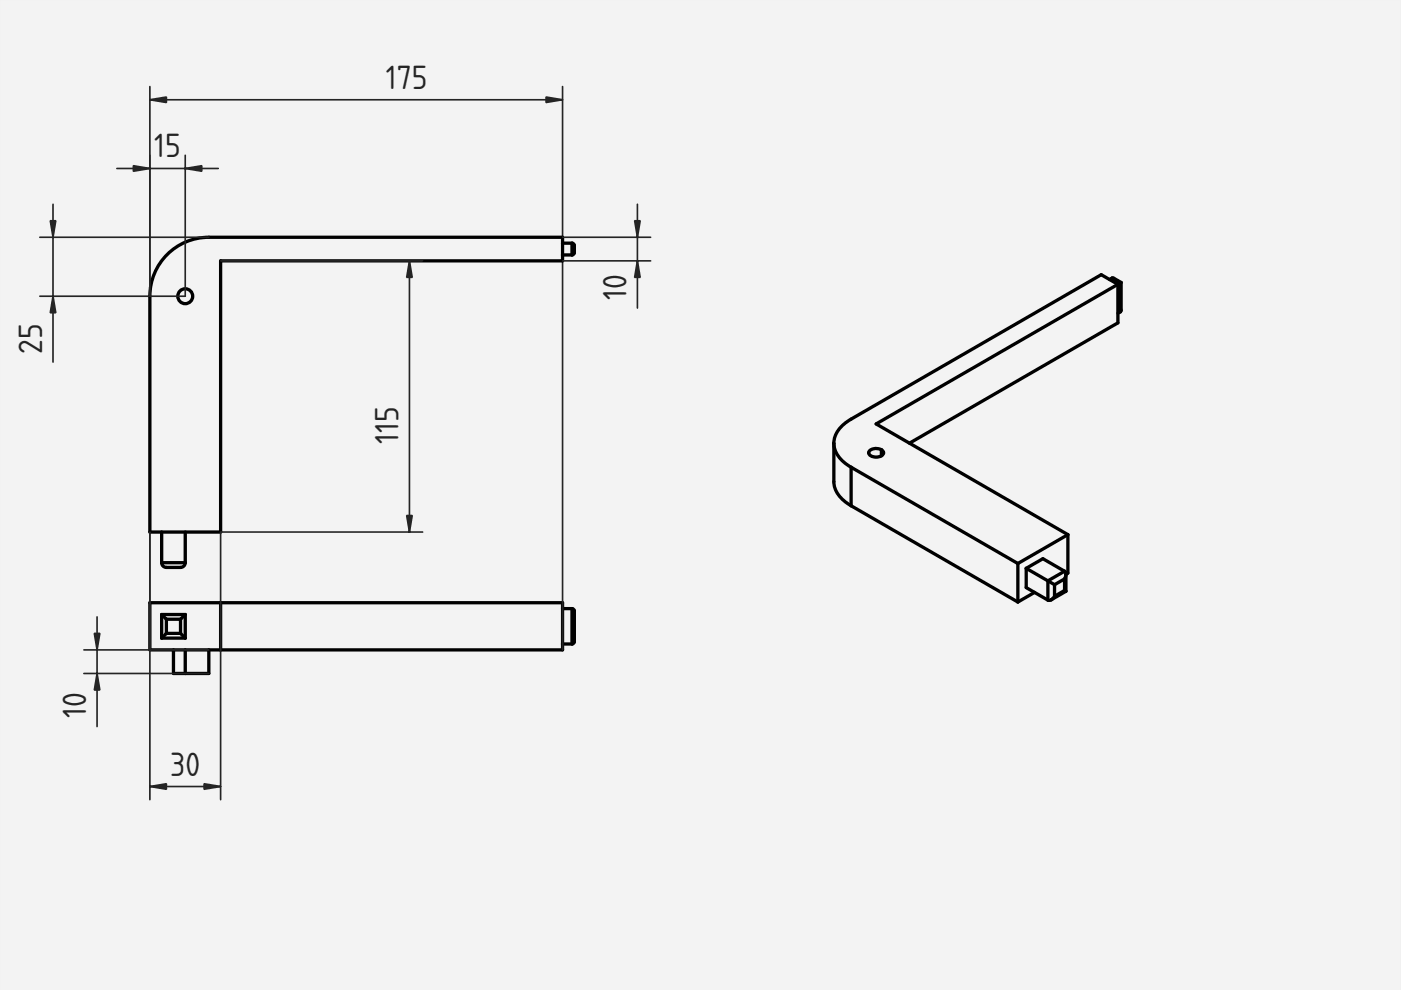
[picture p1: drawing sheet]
<svg xmlns="http://www.w3.org/2000/svg" width="297mm" height="210mm" viewBox="0 0 297 210" stroke-linecap="round" stroke-linejoin="round" font-family="sans-serif">
<defs><g id="words">
<g font-size="6.7" fill="#212529">
<text x="81.8" y="18.8">175</text>
<text x="32.7" y="33.4">15</text>
<text x="132.8" y="63.6" transform="rotate(-90 132.8 63.6)">10</text>
<text x="8.9" y="75.1" transform="rotate(-90 8.9 75.1)">25</text>
<text x="84.5" y="94.1" transform="rotate(-90 84.5 94.1)">115</text>
<text x="18.3" y="152.3" transform="rotate(-90 18.3 152.3)">10</text>
<text x="36.1" y="164.4">30</text>
</g>
</g></defs>
<path d="M0 0h297v210h-297z" fill-rule="evenodd" fill="#f1f3f5"/>
<path d="M0 0h297v210h-297zM0 0v210h297v-210z" fill="#000"/>
<g fill="#f1f3f5">
<path d="M31.8 127.8h87.5v1.2h2l.4 .3 .1 6.7-.1 .3-.4 .2h-2v1.3h-75v5h-7.5v-5h-5z" fill-rule="evenodd"/>
<path d="M46.8 127.8h72.5v10h-72.5z" fill-rule="evenodd"/>
<path d="M31.8 127.8h15v10h-15z" fill-rule="evenodd"/>
<path d="M34.3 130.3h5v5h-5z" fill-rule="evenodd"/>
<path d="M39.3 137.8h5v5h-5z" fill-rule="evenodd"/>
<path d="M119.3 129h2v7.5h-2z" fill-rule="evenodd"/>
<path d="M36.8 137.8h2.5v5h-2.5z" fill-rule="evenodd"/>
<path d="M35.3 131.3h3v3h-3z" fill-rule="evenodd"/>
<path d="M34.3 130.3h5l-1 1h-3z" fill-rule="evenodd"/>
<path d="M38.3 131.3l1-1v5l-1-1z" fill-rule="evenodd"/>
<path d="M35.3 134.3h3l1 1h-5z" fill-rule="evenodd"/>
<path d="M34.3 130.3l1 1v3l-1 1z" fill-rule="evenodd"/>
<path d="M121.3 129l.2 .1 .3 .4v6.5l-.1 .3-.4 .2z" fill-rule="evenodd"/>
</g>
<g fill="none" stroke="#000" stroke-width=".7">
<path d="M31.8 127.8h87.5v10h-87.5zM34.3 130.3h5M34.3 130.3l1 1M34.3 130.3v5M34.3 135.3h5M35.3 134.3l-1 1M35.3 131.3h3M35.3 131.3v3M35.3 134.3h3M36.8 137.8v5h7.5v-5M38.3 134.3l1 1M38.3 131.3v3"/>
<path d="M39.3 130.3v5M39.3 137.8v5M39.3 130.3l-1 1M46.8 127.8v10M119.3 129h2M119.3 136.5h2M121.3 129l.4 .3 .1 .2v6.5l-.1 .3-.4 .2M121.3 129v7.5"/>
</g>
<path d="M31.8 18.4v119.4M119.3 18.4v119.4M31.8 21.2h87.5M17.8 137.8h26.5M20.6 130.8v23.2M17.8 142.8h26.5" fill="none" stroke="#212529" stroke-width=".35"/>
<g fill="#212529" stroke="#212529" stroke-width=".35">
<path d="M20 134.3h1.2l-.6 3.5z"/>
<path d="M20.6 142.8l.6 3.5h-1.2z"/>
<path d="M115.8 20.6l3.5 .6-3.5 .5z"/>
<path d="M31.8 21.2l3.5-.6v1.1z"/>
</g>
<g fill="#f1f3f5">
<path d="M35.4 54a12.5 12.5 0 0 1 8.9-3.7h75v1.3h2l.4 .2 .1 1.8-.3 .4-.2 .1h-2v1.2h-72.5v57.5h-7.5v6.5a1 1 0 0 1-1 1h-3a1 1 0 0 1-1-1v-6.5h-2.5v-50a12.5 12.5 0 0 1 3.6-8.8z" fill-rule="evenodd"/>
<path d="M35.4 54a12.5 12.5 0 0 1 8.9-3.7h75v5h-72.5v57.5h-15v-50a12.5 12.5 0 0 1 3.6-8.8z" fill-rule="evenodd"/>
<path d="M34.3 112.8h5v6.5h-5z" fill-rule="evenodd"/>
<path d="M119.3 51.6h2v2.5h-2z" fill-rule="evenodd"/>
<path d="M34.3 119.3h5a1 1 0 0 1-1 1h-3a1 1 0 0 1-1-1z" fill-rule="evenodd"/>
<path d="M121.3 51.6h.2l.3 .5v1.5l-.3 .4-.2 .1z" fill-rule="evenodd"/>
<circle cx="39.3" cy="62.8" r="1.58"/>
</g>
<g fill="none" stroke="#000" stroke-width=".7">
<path d="M35.4 54a12.5 12.5 0 0 1 8.9-3.7h75v5h-72.5v57.5h-15v-50a12.5 12.5 0 0 1 3.6-8.8zM119.3 51.6h2M119.3 54.1h2M121.3 51.6h.2l.3 .5v1.5l-.3 .4-.2 .1M121.3 51.6v2.5M34.3 119.3a1 1 0 0 0 1 1h3a1 1 0 0 0 1-1M34.3 112.8v6.5M34.3 119.3h5M39.3 112.8v6.5"/>
<circle cx="39.3" cy="62.8" r="1.58"/>
</g>
<g fill="none" stroke="#212529" stroke-width=".35">
<path d="M24.8 35.7h21.5M31.8 32.9v29.9M39.3 32.9v29.9h-30.9M8.4 50.3h35.9M11.2 43.3v33.5M46.8 55.3h42.8M86.8 55.3v57.5M119.3 55.3h18.6M119.3 50.3h18.6M135.1 43.3v22M31.8 112.8v56.8M89.6 112.8h-42.8v56.8"/>
<path d="M31.8 166.8h15"/>
</g>
<g fill="#212529" stroke="#212529" stroke-width=".35">
<path d="M86.8 55.3l.6 3.5h-1.2z"/>
<path d="M86.2 109.3h1.2l-.6 3.5z"/>
<path d="M134.6 46.8h1.1l-.6 3.5z"/>
<path d="M135.1 55.3l.6 3.5h-1.1z"/>
<path d="M43.3 166.2l3.5 .6-3.5 .5z"/>
<path d="M31.8 166.8l3.5-.6v1.1z"/>
<path d="M39.3 35.7l3.5-.6v1.2z"/>
<path d="M28.3 35.1l3.5 .6-3.5 .6z"/>
<path d="M11.2 62.8l.6 3.5h-1.1z"/>
<path d="M10.7 46.8h1.1l-.6 3.5z"/>
</g>
<g fill="#f1f3f5">
<path d="M178.3 90.6l2.2-1.7 53-30.7 1.8 1.1 .7-.4 1.7 1v5.9l-.2 .3-.5 .3v2.1l-44.2 25.5 33.6 19.4v8.1l-.4 .3v3.6l-3.6 1.9-3.1-1.7-3.5 2-35.3-20.4a6.3 6.3 0 0 1-3.7-5.1v-8.1a4.9 4.9 0 0 1 1.5-3.4z" fill-rule="evenodd"/>
<path d="M178.3 90.6l2.2-1.7 53-30.7 3.5 2.1-51.2 29.6 40.6 23.5-10.6 6.1-35.3-20.4a6 6 0 0 1-3.6-5.8 5.3 5.3 0 0 1 1.4-2.7z" fill-rule="evenodd"/>
<path d="M185.8 89.9l51.2-29.6v8.2l-44.2 25.5z" fill-rule="evenodd"/>
<path d="M180.5 99.1l35.3 20.4v8.1l-35.3-20.4z" fill-rule="evenodd"/>
<path d="M215.8 119.5l10.6-6.1v8.1l-.4 .3-.3-.7-4.6-2.6-3.5 2v4.1l1.7 1-3.5 2z" fill-rule="evenodd"/>
<path d="M176.8 94a6.3 6.3 0 0 0 3.7 5.1v8.1a6.3 6.3 0 0 1-3.7-5.1z" fill-rule="evenodd"/>
<path d="M217.6 120.5l4.6 2.7v4l-4.6-2.6z" fill-rule="evenodd"/>
<path d="M217.6 120.5l3.5-2 4.6 2.6-3.5 2.1z" fill-rule="evenodd"/>
<path d="M223.6 124l2.1-1.3v2.5l-2.1 1.2z" fill-rule="evenodd"/>
<path d="M222.2 123.2l1.4 .8v2.4l-.5 .6-.7 .3-.2-.1z" fill-rule="evenodd"/>
<path d="M222.2 123.2l3.5-2.1 .2 .2 .1 .7-.3 .7-2.1 1.3z" fill-rule="evenodd"/>
<path d="M184.4 95.5a2.16 2.16 0 0 1 2.9 .3 1.29 1.29 0 0 1-1.8 1.1 1.05 1.05 0 0 1-1.3-1.2z" fill-rule="evenodd"/>
<path d="M184.4 95.5l1.1-.4 1.4 .3v1.3a2.19 2.19 0 0 1-2.7-.4v-.3z" fill-rule="evenodd"/>
<path d="M237 60.3l.5-.3v6.1l-.5 .3z" fill-rule="evenodd"/>
<path d="M235.3 59.3l.5-.3 1.7 1-.5 .3z" fill-rule="evenodd"/>
<path d="M237.5 60l.2-.1v5.9l-.2 .3z" fill-rule="evenodd"/>
<path d="M226 121.8v3.6l-.3-.2v-2.5z" fill-rule="evenodd"/>
<path d="M223.6 126.4l2.1-1.2 .3 .2-3.1 1.8z" fill-rule="evenodd"/>
<path d="M186.9 95.4a.68 .68 0 0 1 .4 .6 .68 .68 0 0 1-.4 .7z" fill-rule="evenodd"/>
<path d="M235.8 59h.3l1.6 .9-.2 .1z" fill-rule="evenodd"/>
</g>
<g fill="none" stroke="#000" stroke-width=".7">
<path d="M235.8 59h.3l1.6 .9M235.8 59l-.5 .3M235.8 59l1.7 1v6.1M237.7 59.9v5.9l-.2 .3M237.7 59.9l-.7 .4M237 60.3l-3.5-2.1-53 30.7a6.3 6.3 0 0 0-3.7 5.1M237 60.3v8.2l-44.2 25.5M237 60.3l-51.2 29.6 40.6 23.5M237.5 66.1l-.5 .3M176.8 94v8.1a6.3 6.3 0 0 0 3.7 5.1M176.8 94a6.3 6.3 0 0 0 3.7 5.1M180.5 99.1l35.3 20.4"/>
<path d="M180.5 99.1v8.1M184.4 95.5a2.16 2.16 0 0 1 2.9 .3 1.16 1.16 0 0 1-1.5 1.1 1.14 1.14 0 0 1-1.6-1.2zM186.9 95.4v1.3M180.5 107.2l35.3 20.4M215.8 119.5v8.1M226.4 113.4v8.1l-.4 .3M226.4 113.4l-10.6 6.1M217.6 120.5l3.5-2 4.6 2.6M217.6 120.5l6 3.5M217.6 120.5v4.1l4.6 2.6M219.3 125.6l-3.5 2M222.9 127.2h-.7"/>
<path d="M223.6 126.4l-.7 .8M223.6 124v2.4M225.7 121.1l.3 .7M225.7 125.2l.3 .2M225.7 121.1l-3.5 2.1v4M225.7 122.7l-2.1 1.3M225.7 122.7v2.5M225.7 125.2l-2.1 1.2M226 121.8l-.3 .9M226 121.8v3.6M226 125.4l-3.1 1.8"/>
</g>
<use href="#words"/>
</svg>
